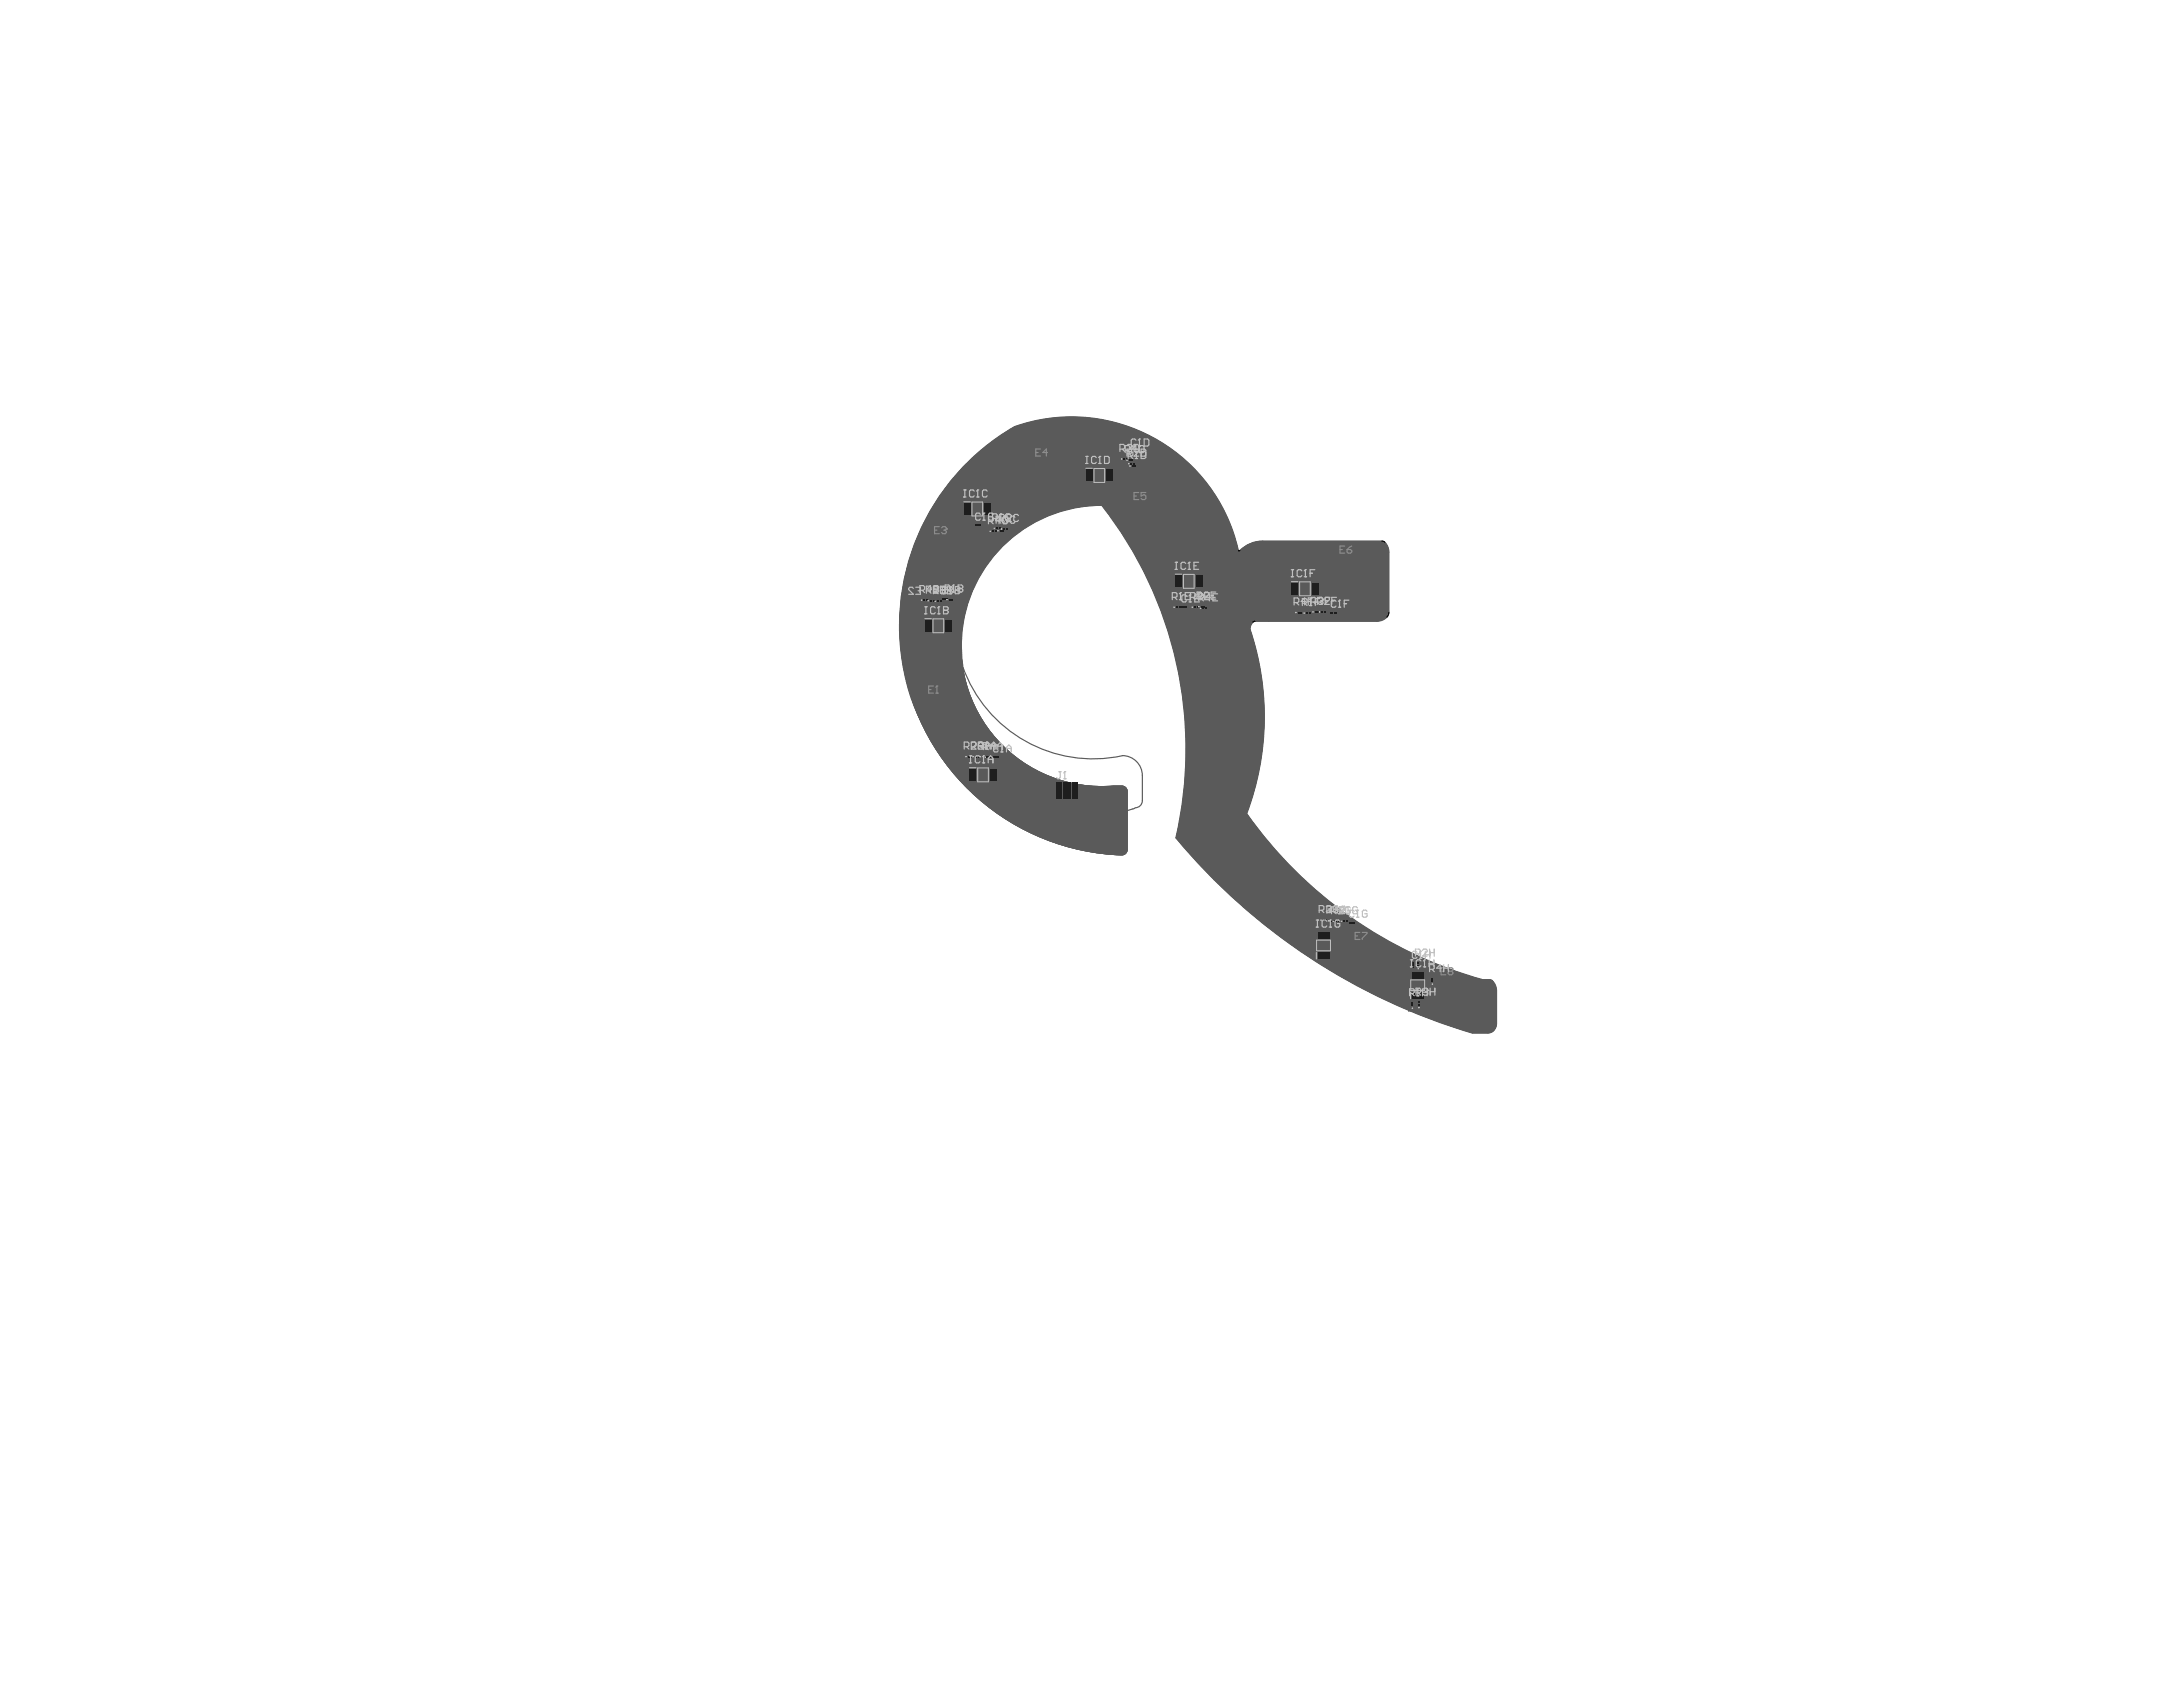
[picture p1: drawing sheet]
<svg xmlns="http://www.w3.org/2000/svg" width="279mm" height="216mm" viewBox="0 0 279 216" stroke-linecap="round" stroke-linejoin="round" font-family="sans-serif">
<path d="M123.4 59.7a29.1 29.1 0 0 1 6.4-5.1 21.9 21.9 0 0 1 28.7 15.9h.2a4.1 4.1 0 0 1 2.7-1.3h15.5a1.4 1.4 0 0 1 .9 1.4v7.8a1.48 1.48 0 0 1-1.5 1.1h-15.6a.86 .86 0 0 0-.7 1 35.1 35.1 0 0 1-.4 23.6 54.9 54.9 0 0 0 30.2 21.3h.9a1.4 1.4 0 0 1 .8 1.3v4.4a1.18 1.18 0 0 1-1 1.1h-2.1a78.2 78.2 0 0 1-37.9-25 50.5 50.5 0 0 0-9.5-42.5 18 18 0 0 0-17.9 18.7 18 18 0 0 0 19.4 17.1l1.3 .1 .3 .1 .2 .4v7.7a.75 .75 0 0 1-.8 .7 29.4 29.4 0 0 1-26.2-18.4 29.4 29.4 0 0 1 6.1-31.4z" fill="#5a5a5a"/>
<g fill="none" stroke="#5a5a5a" stroke-width=".13">
<path d="M138.8 59.8h3.8v2.1h-3.8zM139.8 60h1.8v1.7h-1.8zM140.2 60l-.4 .3M143.2 58.2h1.5v1h-1.5zM143.9 58.4h1.5v1h-1.5zM144.3 59.1h1.4v1h-1.4zM144.3 58.8v-.1h-.4v.1h1.7v1h-1.5v-1M144.6 58.8h.3v.2h-.3zM144.6 57.5h.9v.5h-.9zM144.8 59.3h.4v.1h-.4zM144.9 57.7h.3v.2h-.3zM145 59.6h.3v.1h-.3z"/>
<path d="M117.6 76.3h1.5v1h-1.5zM118.2 79h3.8v2.2h-3.8zM118.3 76.7h.4v.2h-.4zM118.4 76.4h1.5v1h-1.5zM119.1 76.8h.4v.2h-.4zM119.2 79.2h1.8v1.8h-1.8zM119.6 79.2l-.4 .4M120 76.9h.4v.1h-.4zM120.5 76.4v.5h.8v-.5l-2 .1v1h1.5v-1.3h1.5v1h-1.5M120.7 76.6h.4v.1h-.4zM121.5 76.6h.4v.2h-.4zM123.2 64.1h3.8v2.1h-3.8z"/>
<path d="M124.2 64.3h1.8v1.7h-1.8zM124.6 64.3l-.4 .3M124.7 67h.9v.5h-.9zM125 67.2h.3v.1h-.3zM126.4 67.5h1.5v1h-1.5zM126.9 67.1h1.5v1h-1.5zM127.1 67.9h.3v.2h-.3zM127.4 67.4h1.4v1h-1.4zM127.6 67.5h.4v.2h-.4zM127.8 67.2h1.5v1h-1.5zM128.1 67.8h.3v.2h-.3zM128.5 67.6h.4v.2h-.4z"/>
<path d="M149.9 77.2h1.5v1h-1.5zM150.3 73.3h3.7v2.2h-3.7zM150.6 77.6h.4v.2h-.4zM151.1 77.5h.9v.4h-.9zM151.3 73.5h1.7v1.8h-1.7zM151.4 77.6h.3v.2h-.3M151.6 73.5l-.3 .4M152.2 77.2h1.5v1h-1.5zM153.1 77.1h1.5v1h-1.5zM153.3 77.4h1.5v1h-1.5zM153.3 77.6h-.3v.2h.3M153.8 77.5h.3v.2h-.3z"/>
<path d="M154 77.8h.4v.2h-.4zM165.1 74.3h3.8v2.1h-3.8zM165.5 77.9h1.5v1h-1.5zM166.1 74.5h1.8v1.7h-1.8zM166.2 78.3h.4v.2h-.4zM166.5 74.5l-.4 .4M166.5 78h1.5v1h-1.5zM167.3 78.4h.3v.2h-.3zM167.7 77.8h2.3v1h-2.3zM168.4 78.2h.3v.2h-.3zM168.5 77.8v1M169.2 77.8v1"/>
<path d="M169.2 78.2h.4v.2h-.4zM170.3 78.2h.8v.4h-.8zM170.5 78.3h.4v.2h-.4zM123.3 96.3h3.3v1h-3.3zM123.9 98.1h3.8v2.1h-3.8zM124 96.7h.3v.2h-.3zM124.2 96.3v1M124.8 96.3v1M124.9 96.7h.3v.2h-.3zM124.9 98.3h1.8v1.8h-1.8zM125.1 96.3v1M125.3 98.3l-.4 .4"/>
<path d="M125.7 96.3v1M125.8 96.4h1.4v1h-1.4zM125.8 96.7h.3v.2h-.3zM126.5 96.8h.3v.2h-.3zM127 96.7h.9v.4h-.9zM127.3 96.8h.3v.2h-.3M168.3 119.1h2.2v3.8h-2.2zM168.7 117.3h1.5v1h-1.5zM169.4 117.7h.4v.2h-.4zM169.7 117.3h1.5v1h-1.5zM170.3 117.4h2.5v1h-2.5zM170.4 117.7h.4v.2h-.4z"/>
<path d="M171.3 117.4v1M171.4 117.8h-.4v.2h.4M171.8 117.4v1M172.1 117.8h.3v.2h-.3zM172.6 117.8h.8v.5h-.8zM172.8 118h.4v.2h-.4M168.5 120.1h1.8v1.8h-1.8zM168.5 121.5l.4 .4M180.3 127.9h1v1.5h-1zM180.4 124.2h2.1v3.8h-2.1zM180.6 125.2h1.7v1.8h-1.7zM180.6 126.6l.3 .4"/>
<path d="M180.6 123.1h.5v.9h-.5zM180.7 128.3h.2v.4h-.2zM180.8 123.4h.1v.3h-.1zM181 122.8h1v1.5h-1zM181.1 127.8h1v1.5h-1zM181.4 123.3h.2v.3h-.2zM181.5 128.2h.2v.4h-.2zM182.8 124.8h1v1.5h-1zM183.2 125.2h.2v.4h-.2z"/>
</g>
<path d="M158.5 70.5a21.9 21.9 0 0 0-28.7-15.9 29.4 29.4 0 0 0-13.8 32.6M160.4 79.6a1.27 1.27 0 0 0-.4 .9 35.2 35.2 0 0 1-.4 23.6 54.9 54.9 0 0 0 30.2 21.3h.9a1.4 1.4 0 0 1 .8 1.4v4.2a1.18 1.18 0 0 1-1.1 1.2h-2a78.3 78.3 0 0 1-37.9-25 50.5 50.5 0 0 0-9.5-42.5 18 18 0 0 0-17.8 20.5M176.9 69.2h-15.3a4.1 4.1 0 0 0-2.9 1.2M177.2 69.4a1.82 1.82 0 0 1 .6 1.3v7.7M177.5 79a1.82 1.82 0 0 1-1.3 .5h-15.5M116 87.2a22.6 22.6 0 0 0 29.3 16.2M123.2 85.3a17.7 17.7 0 0 0 20.4 11.4M143.6 96.7a2.57 2.57 0 0 1 2.6 2.6v3.2a.91 .91 0 0 1-.9 .9" fill="none" stroke="#5a5a5a" stroke-width=".15"/>
<g fill="none" stroke="#8c8c8c" stroke-width=".15">
<path d="M132.6 57.9h.3M133.2 57.5h-.6v.9h.6M134.1 57.9h-.6l.4-.4v.9M119.6 67.9h.3M120.2 67.4h-.6v.9h.6M120.5 67.5l.2-.1h.3l.1 .1v.2M120.8 67.9h.2M121 67.9l.1 .1v.2l-.1 .1h-.3l-.2-.1M121.1 67.7h.1M121.1 67.7l-.1 .2M145.1 63.5h.3M145.7 63h-.6v.9h.6"/>
<path d="M146.7 63h-.7v.5l.5-.2 .2 .2v.3l-.2 .1h-.3l-.2-.1M171.5 70.3h.3M172.1 69.9h-.6v.9h.6M172.4 70.3h.5l.1 .2v.1l-.1 .2h-.3l-.2-.2zM173 69.9l-.6 .4M118.9 88.3h.3M119.5 87.8h-.6v.9h.6M119.8 88.7h.3M119.9 87.8h.1M119.9 87.8v.9M119.9 87.8l-.1 .2M173.4 119.8h.3"/>
<path d="M174.1 119.3h-.7v.9h.7M174.4 119.3h.6v.2l-.6 .6v.1M184.4 124.3h.3M185 123.8h-.6v.9h.6M185.5 124.3l-.2-.2v-.1l.2-.2h.3l.2 .2v.1l-.2 .2M185.5 124.3l-.2 .1v.2l.2 .1h.3l.2-.1v-.2l-.2-.1M185.5 124.3h.3"/>
</g>
<path d="M158.7 70.4l-.2 .1M160.7 79.5l-.3 .1M176.9 69.2l.3 .2M177.8 78.4l-.3 .6" fill="none" stroke="#000" stroke-width=".15"/>
<g fill="#5a5a5a">
<circle cx="119.2" cy="79.5" r="2.96"/>
<circle cx="121.7" cy="92.2" r="2.96"/>
<circle cx="176.3" cy="123.7" r="2.96"/>
<circle cx="187.3" cy="128.2" r="2.96"/>
<circle cx="122.5" cy="71.8" r="2.96"/>
<circle cx="135.4" cy="61.8" r="2.96"/>
<circle cx="148" cy="67.4" r="2.96"/>
<circle cx="174.4" cy="74.2" r="2.96"/>
</g>
<path d="M135.2 100.2v2M135.5 100.2v2M135.8 100.2v2M136.1 100.2v2M136.4 100.2v2M136.7 100.2v2M137 100.2v2M137.3 100.2v2M137.6 100.2v2M137.9 100.2v2" fill="none" stroke="#1e1e1e" stroke-width=".21"/>
<g fill="#1e1e1e">
<path d="M183.2 125.5h.2v.2h-.2z" fill-rule="evenodd"/>
<path d="M183.2 125.1h.2v.2h-.2z" fill-rule="evenodd"/>
<path d="M181.5 128.5h.2v.2h-.2z" fill-rule="evenodd"/>
<path d="M181.5 128.2h.2v.1h-.2z" fill-rule="evenodd"/>
<path d="M181.4 123.5h.2v.2h-.2z" fill-rule="evenodd"/>
<path d="M181.4 123.2h.2v.1h-.2z" fill-rule="evenodd"/>
<path d="M180.7 127h.3v.8h-.3z" fill-rule="evenodd"/>
<path d="M181.1 127h.3v.8h-.3z" fill-rule="evenodd"/>
<path d="M181.5 127h.3v.8h-.3z" fill-rule="evenodd"/>
<path d="M181.9 127h.3v.8h-.3z" fill-rule="evenodd"/>
<path d="M181.9 124.4h.3v.8h-.3z" fill-rule="evenodd"/>
<path d="M181.5 124.4h.3v.8h-.3z" fill-rule="evenodd"/>
<path d="M181.1 124.4h.3v.8h-.3z" fill-rule="evenodd"/>
<path d="M180.7 124.4h.3v.8h-.3z" fill-rule="evenodd"/>
<path d="M180.7 123.6h.3v.3h-.3z" fill-rule="evenodd"/>
<path d="M180.7 123.2h.3v.3h-.3z" fill-rule="evenodd"/>
<path d="M180.7 128.6h.2v.2h-.2z" fill-rule="evenodd"/>
<path d="M180.7 128.2h.2v.2h-.2z" fill-rule="evenodd"/>
<path d="M126.4 96.8h.2v.2h-.2z" fill-rule="evenodd"/>
<path d="M126.7 96.8h.2v.2h-.2z" fill-rule="evenodd"/>
<path d="M124.8 96.7h.2v.2h-.2z" fill-rule="evenodd"/>
<path d="M125.2 96.7h.1v.2h-.1z" fill-rule="evenodd"/>
<path d="M123.9 96.7h.2v.2h-.2z" fill-rule="evenodd"/>
<path d="M124.2 96.7h.2v.2h-.2z" fill-rule="evenodd"/>
<path d="M127.1 96.8h.3v.2h-.3z" fill-rule="evenodd"/>
<path d="M127.5 96.8h.3v.2h-.3z" fill-rule="evenodd"/>
<path d="M126.7 98.5h.9v.2h-.9z" fill-rule="evenodd"/>
<path d="M126.7 98.8h.9v.3h-.9z" fill-rule="evenodd"/>
<path d="M126.7 99.2h.9v.3h-.9z" fill-rule="evenodd"/>
<path d="M126.7 99.6h.9v.3h-.9z" fill-rule="evenodd"/>
<path d="M124.1 99.6h.8v.3h-.8z" fill-rule="evenodd"/>
<path d="M124.1 99.2h.8v.3h-.8z" fill-rule="evenodd"/>
<path d="M124.1 98.8h.8v.3h-.8z" fill-rule="evenodd"/>
<path d="M124.1 98.5h.8v.2h-.8z" fill-rule="evenodd"/>
<path d="M125.7 96.7h.2v.2h-.2z" fill-rule="evenodd"/>
<path d="M126.1 96.7h.1v.2h-.1z" fill-rule="evenodd"/>
<path d="M172.7 117.9h.2v.3h-.2z" fill-rule="evenodd"/>
<path d="M173 117.9h.3v.3h-.3z" fill-rule="evenodd"/>
<path d="M168.7 119.3h.3v.8h-.3z" fill-rule="evenodd"/>
<path d="M169.1 119.3h.2v.8h-.2z" fill-rule="evenodd"/>
<path d="M169.5 119.3h.2v.8h-.2z" fill-rule="evenodd"/>
<path d="M169.8 119.3h.3v.8h-.3z" fill-rule="evenodd"/>
<path d="M169.8 121.9h.3v.8h-.3z" fill-rule="evenodd"/>
<path d="M169.5 121.9h.2v.8h-.2z" fill-rule="evenodd"/>
<path d="M169.1 121.9h.2v.8h-.2z" fill-rule="evenodd"/>
<path d="M168.7 121.9h.3v.8h-.3z" fill-rule="evenodd"/>
<path d="M172 117.8h.1v.2h-.1z" fill-rule="evenodd"/>
<path d="M172.3 117.8h.2v.2h-.2z" fill-rule="evenodd"/>
<path d="M169.3 117.7h.2v.2h-.2z" fill-rule="evenodd"/>
<path d="M169.7 117.7h.2v.2h-.2z" fill-rule="evenodd"/>
<path d="M170.3 117.7h.2v.2h-.2z" fill-rule="evenodd"/>
<path d="M170.7 117.7h.1v.2h-.1z" fill-rule="evenodd"/>
<path d="M170.9 117.8h.2v.2h-.2z" fill-rule="evenodd"/>
<path d="M171.3 117.8h.1v.2h-.1z" fill-rule="evenodd"/>
<path d="M170.3 78.3h.3v.2h-.3z" fill-rule="evenodd"/>
<path d="M170.7 78.3h.3v.2h-.3z" fill-rule="evenodd"/>
<path d="M167.9 74.6h.9v.3h-.9z" fill-rule="evenodd"/>
<path d="M167.9 75h.9v.3h-.9z" fill-rule="evenodd"/>
<path d="M167.9 75.4h.9v.3h-.9z" fill-rule="evenodd"/>
<path d="M167.9 75.8h.9v.3h-.9z" fill-rule="evenodd"/>
<path d="M165.3 75.8h.8v.3h-.8z" fill-rule="evenodd"/>
<path d="M165.3 75.4h.8v.3h-.8z" fill-rule="evenodd"/>
<path d="M165.3 75h.8v.3h-.8z" fill-rule="evenodd"/>
<path d="M165.3 74.6h.8v.3h-.8z" fill-rule="evenodd"/>
<path d="M167.2 78.4h.1v.2h-.1z" fill-rule="evenodd"/>
<path d="M167.5 78.4h.2v.2h-.2z" fill-rule="evenodd"/>
<path d="M168.3 78.2h.2v.2h-.2z" fill-rule="evenodd"/>
<path d="M168.7 78.2h.1v.2h-.1z" fill-rule="evenodd"/>
<path d="M166.1 78.3h.2v.2h-.2z" fill-rule="evenodd"/>
<path d="M166.5 78.3h.2v.2h-.2z" fill-rule="evenodd"/>
<path d="M169.1 78.2h.2v.2h-.2z" fill-rule="evenodd"/>
<path d="M169.5 78.2h.2v.2h-.2z" fill-rule="evenodd"/>
<path d="M120.6 76.5h.2v.3h-.2z" fill-rule="evenodd"/>
<path d="M121 76.5h.2v.3h-.2z" fill-rule="evenodd"/>
<path d="M121 79.4h.8v.2h-.8z" fill-rule="evenodd"/>
<path d="M121 79.8h.8v.2h-.8z" fill-rule="evenodd"/>
<path d="M121 80.1h.8v.3h-.8z" fill-rule="evenodd"/>
<path d="M121 80.5h.8v.3h-.8z" fill-rule="evenodd"/>
<path d="M118.4 80.5h.8v.3h-.8z" fill-rule="evenodd"/>
<path d="M118.4 80.1h.8v.3h-.8z" fill-rule="evenodd"/>
<path d="M118.4 79.8h.8v.2h-.8z" fill-rule="evenodd"/>
<path d="M118.4 79.4h.8v.2h-.8z" fill-rule="evenodd"/>
<path d="M126 64.4h.8v.3h-.8z" fill-rule="evenodd"/>
<path d="M126 64.8h.8v.3h-.8z" fill-rule="evenodd"/>
<path d="M126 65.2h.8v.3h-.8z" fill-rule="evenodd"/>
<path d="M126 65.6h.8v.3h-.8z" fill-rule="evenodd"/>
<path d="M123.4 65.6h.8v.3h-.8z" fill-rule="evenodd"/>
<path d="M123.4 65.2h.8v.3h-.8z" fill-rule="evenodd"/>
<path d="M123.4 64.8h.8v.3h-.8z" fill-rule="evenodd"/>
<path d="M123.4 64.4h.8v.3h-.8z" fill-rule="evenodd"/>
<path d="M141.6 60.1h.8v.3h-.8z" fill-rule="evenodd"/>
<path d="M141.6 60.5h.8v.3h-.8z" fill-rule="evenodd"/>
<path d="M141.6 60.9h.8v.3h-.8z" fill-rule="evenodd"/>
<path d="M141.6 61.3h.8v.3h-.8z" fill-rule="evenodd"/>
<path d="M139 61.3h.8v.3h-.8z" fill-rule="evenodd"/>
<path d="M139 60.9h.8v.3h-.8z" fill-rule="evenodd"/>
<path d="M139 60.5h.8v.3h-.8z" fill-rule="evenodd"/>
<path d="M139 60.1h.8v.3h-.8z" fill-rule="evenodd"/>
<path d="M153 73.7h.9v.3h-.9z" fill-rule="evenodd"/>
<path d="M153 74.1h.9v.2h-.9z" fill-rule="evenodd"/>
<path d="M153 74.5h.9v.2h-.9z" fill-rule="evenodd"/>
<path d="M153 74.8h.9v.3h-.9z" fill-rule="evenodd"/>
<path d="M150.4 74.8h.9v.3h-.9z" fill-rule="evenodd"/>
<path d="M150.4 74.5h.9v.2h-.9z" fill-rule="evenodd"/>
<path d="M150.4 74.1h.9v.2h-.9z" fill-rule="evenodd"/>
<path d="M150.4 73.7h.9v.3h-.9z" fill-rule="evenodd"/>
<path d="M144.9 59.6h.2v.1h-.2z" fill-rule="evenodd"/>
<path d="M145.2 59.6h.2v.1h-.2z" fill-rule="evenodd"/>
<path d="M150.5 77.6h.2v.2h-.2z" fill-rule="evenodd"/>
<path d="M150.9 77.6h.2v.2h-.2z" fill-rule="evenodd"/>
<path d="M119 76.8h.2v.2h-.2z" fill-rule="evenodd"/>
<path d="M119.4 76.8h.2v.2h-.2z" fill-rule="evenodd"/>
<path d="M128.4 67.6h.2v.2h-.2z" fill-rule="evenodd"/>
<path d="M128.8 67.6h.2v.2h-.2z" fill-rule="evenodd"/>
<path d="M144.7 59.3h.2v.1h-.2z" fill-rule="evenodd"/>
<path d="M145.1 59.3h.2v.1h-.2z" fill-rule="evenodd"/>
<path d="M153.7 77.5h.2v.2h-.2z" fill-rule="evenodd"/>
<path d="M154 77.5h.2v.2h-.2z" fill-rule="evenodd"/>
<path d="M119.9 76.9h.2v.1h-.2z" fill-rule="evenodd"/>
<path d="M120.3 76.9h.2v.1h-.2z" fill-rule="evenodd"/>
<path d="M128 67.8h.2v.2h-.2z" fill-rule="evenodd"/>
<path d="M128.3 67.8h.2v.2h-.2z" fill-rule="evenodd"/>
<path d="M143.8 58.7h.2v.1h-.2z" fill-rule="evenodd"/>
<path d="M144.2 58.7h.2v.1h-.2z" fill-rule="evenodd"/>
<path d="M152.9 77.6h.1v.2h-.1z" fill-rule="evenodd"/>
<path d="M153.2 77.6h.2v.2h-.2z" fill-rule="evenodd"/>
<path d="M118.2 76.7h.2v.2h-.2z" fill-rule="evenodd"/>
<path d="M118.6 76.7h.2v.2h-.2z" fill-rule="evenodd"/>
<path d="M127 67.9h.2v.2h-.2z" fill-rule="evenodd"/>
<path d="M127.4 67.9h.1v.2h-.1z" fill-rule="evenodd"/>
<path d="M144.5 58.8h.2v.2h-.2z" fill-rule="evenodd"/>
<path d="M144.9 58.8h.1v.2h-.1z" fill-rule="evenodd"/>
<path d="M153.9 77.8h.2v.2h-.2z" fill-rule="evenodd"/>
<path d="M154.3 77.8h.2v.2h-.2z" fill-rule="evenodd"/>
<path d="M124.8 67.1h.3v.3h-.3z" fill-rule="evenodd"/>
<path d="M125.2 67.1h.3v.3h-.3z" fill-rule="evenodd"/>
<path d="M144.7 57.6h.3v.3h-.3z" fill-rule="evenodd"/>
<path d="M145.1 57.6h.3v.3h-.3z" fill-rule="evenodd"/>
<path d="M151.2 77.6h.3v.2h-.3z" fill-rule="evenodd"/>
<path d="M151.6 77.6h.3v.2h-.3z" fill-rule="evenodd"/>
<path d="M121.5 76.6h.1v.2h-.1z" fill-rule="evenodd"/>
<path d="M121.8 76.6h.2v.2h-.2z" fill-rule="evenodd"/>
<path d="M127.5 67.5h.2v.2h-.2z" fill-rule="evenodd"/>
<path d="M127.9 67.5h.2v.2h-.2z" fill-rule="evenodd"/>
</g>
<g fill="none" stroke="#c0c0c0" stroke-width=".13">
<path d="M139 59.9h.8M140 60h1.4v1.7h-1.4zM118.4 79.2h.8M119.4 79.2h1.4v1.8h-1.4zM123.4 64.2h.8M124.4 64.3h1.4v1.7h-1.4zM150.4 73.5h.9M151.5 73.5h1.3v1.8h-1.3zM165.3 74.4h.8M166.3 74.5h1.4v1.7h-1.4zM124.1 98.2h.8M125.1 98.3h1.4v1.8h-1.4z"/>
<path d="M168.5 121.9v.8M168.5 120.3h1.8v1.4h-1.8zM180.5 127v.8M180.6 125.4h1.7v1.4h-1.7z"/>
<circle cx="143.6" cy="58.7" r=".03"/>
<circle cx="144.2" cy="58.9" r=".03"/>
<circle cx="144.5" cy="59.3" r=".03"/>
<circle cx="144.6" cy="59.6" r=".03"/>
<circle cx="118" cy="76.8" r=".03"/>
<circle cx="118.8" cy="76.9" r=".03"/>
<circle cx="119.7" cy="77" r=".03"/>
<circle cx="121.2" cy="76.7" r=".03"/>
<circle cx="126.7" cy="68" r=".03"/>
<circle cx="127.3" cy="67.6" r=".03"/>
<circle cx="127.7" cy="67.9" r=".03"/>
<circle cx="128.2" cy="67.7" r=".03"/>
<circle cx="150.3" cy="77.7" r=".03"/>
<circle cx="152.6" cy="77.7" r=".03"/>
<circle cx="153.4" cy="77.6" r=".03"/>
<circle cx="153.6" cy="77.9" r=".03"/>
<circle cx="165.9" cy="78.4" r=".03"/>
<circle cx="166.9" cy="78.5" r=".03"/>
<circle cx="168" cy="78.3" r=".03"/>
<circle cx="168.9" cy="78.3" r=".03"/>
<circle cx="123.6" cy="96.8" r=".03"/>
<circle cx="124.5" cy="96.8" r=".03"/>
<circle cx="125.4" cy="96.8" r=".03"/>
<circle cx="126.1" cy="96.9" r=".03"/>
<circle cx="169.1" cy="117.8" r=".03"/>
<circle cx="170" cy="117.8" r=".03"/>
<circle cx="170.6" cy="117.9" r=".03"/>
<circle cx="171.7" cy="117.9" r=".03"/>
<circle cx="180.8" cy="129" r=".03"/>
<circle cx="181.5" cy="124" r=".03"/>
<circle cx="181.6" cy="129" r=".03"/>
<circle cx="183.3" cy="125.9" r=".03"/>
</g>
<g fill="none" stroke="#c0c0c0" stroke-width=".15">
<path d="M139 58.4h.3M139 59.3h.3M139.1 58.4v.9M140.3 58.6l-.1-.2h-.3l-.2 .2v.6l.2 .1h.3l.1-.1M140.6 59.3h.3M140.8 58.4h.1M140.8 58.4v.9M140.8 58.4l-.2 .2M141.4 58.4h.4l.2 .2v.6l-.2 .1h-.4zM143.3 57.5h.5l.1-.2v-.3l-.1-.1h-.5v.9M143.6 57.5l.3 .3M144 57.6h.5l.1-.1v-.3l-.1-.2h-.5v.9"/>
<path d="M144.2 57l.2-.1h.3l.1 .1v.2M144.2 57.6l.2 .2M144.3 57.6l.3 .3M144.4 57.8h.4l.2 .1v.3l-.2 .2M144.4 58.4h.4M144.4 57.8v.9M144.5 57.3h.2M144.5 58.1l.3 .3M144.7 57.8l.1-.2-.1-.1h-.5v.9M144.7 57.3l.1 .2v.4l-.1 .2h-.5M144.7 58.4l.3 .3M144.8 57.2h.1"/>
<path d="M144.8 57.2l-.1 .1M145.3 58.7h.3M145.3 57.5l-.2 .1M145.4 57.9v-.9l-.5 .5h.7l.1 .1-.1 .2h-.5v-.9h.5l.1 .1v.8l-.6 .6h.6M145.4 56.3l-.2-.1h-.3l-.1 .1v.6l.1 .2h.3l.2-.2M145.4 57.8h.1M145.4 57.8l-.1 .1M145.4 57.8v.9M145.7 57.1h.3M145.8 57h.5l.1 .2v.6l-.1 .1h-.5zM145.8 56.2h.1M145.8 56.2v.9"/>
<path d="M145.8 56.2l-.1 .1M146 57.8h.5l.2 .1M146 57.5h.5l.2 .1v.9l-.2 .2h-.5zM146.4 56.2h.5l.1 .1v.6l-.1 .2h-.5zM146.7 58.2l-.2 .2h-.5M116.9 75.3l-.1-.1h-.3l-.2 .1v.2l.6 .6h-.6M117.2 75.2h.6v.9h-.6M117.5 75.6h.3M117.7 75.5h.5l.1-.1v-.3l-.1-.2h-.5v.9M118 75.5l.3 .3M118.3 77.7h.3M118.3 78.6h.3"/>
<path d="M118.5 77.7v.9M118.6 75.6h.4l.2-.1v-.3l-.2-.2h-.4v.9M118.9 75.6l.3 .3M119.2 75.4h-.6l.5-.5v.9M119.5 75.2l.1-.2h.3l.2 .2v.3l-.2 .2h-.4M119.5 75.4h.1M119.5 75.4h.5l.1 .1v.2l-.1 .1h-.5v-.9h.5l.1 .2v.1l-.6 .7h.6M119.7 77.8l-.1-.1h-.3l-.2 .1v.6l.2 .2h.3l.1-.2M119.8 75.7l.3 .3M120 78.6h.3M120.1 75.2l-.2-.1h-.4v.9M120.2 77.7h.1"/>
<path d="M120.2 77.7v.9M120.2 77.7l-.2 .1M120.4 75.5h.1M120.4 75.5h.4M120.4 75.2l.1-.1h.3l.2 .1M120.7 75.5h.1M120.8 78.1h.1M120.8 77.7h.4l.2 .1v.2l-.2 .1 .2 .2v.1l-.2 .2h-.4zM120.8 78.1h.4M120.8 75.5l.2 .1M120.8 75.5l.2 .2M121 75.2l-.2-.2h-.4v.9h.4l.2-.1"/>
<path d="M121 75.3l-.2 .2M121 75.4h.1M121 75.4l-.2 .1M121 75.5h.4l.2-.2v-.3l-.2-.1h-.4v.9l-.2 .2M121.2 75.2l-.1-.1h-.3l-.2 .1v.6l.2 .2M121.2 75.8l-.1 .2h-.6l-.1-.2M121.3 75.5h.1M121.3 75.5h.4M121.3 75.5l.3 .3M121.7 75.1h.1M121.7 75.1v.9M121.7 75.1l-.2 .1"/>
<path d="M121.7 75.5l.2-.1v-.2l-.2-.1h-.4v.9h.5M121.7 75.5l.2 .2v.1l-.2 .2M121.9 75.8h.3M122 74.9h.1M122 74.9l-.1 .1M122 74.9v.9M122.3 75.5h.1M122.3 75.1h.4l.2 .1v.2l-.2 .1 .2 .2v.1l-.2 .2h-.4zM122.3 75.5h.4M122.6 75.3h.1M122.6 74.9h.5l.1 .1v.2l-.1 .1 .1 .2v.1l-.1 .2h-.5zM122.6 75.3h.5"/>
<path d="M123.3 62.7h.3M123.3 63.6h.3M123.5 62.7v.9M124.7 62.9l-.2-.2h-.3l-.1 .2v.6l.1 .1h.3l.2-.1M125 63.6h.3M125.1 62.7h.1M125.1 62.7v.9M125.1 62.7l-.1 .2M125.5 65.8l-.2-.1h-.3l-.1 .1v.6l.1 .2h.3l.2-.2M125.8 66.6h.3M125.9 65.7h.1M125.9 65.7v.9"/>
<path d="M125.9 65.7l-.1 .1M126.3 62.9l-.1-.2h-.3l-.2 .2v.6l.2 .1h.3l.1-.1M126.5 66.1h.5l.1 .2v.3l-.1 .1h-.5M126.5 66.4l.2 .2h.3l.1-.2M126.8 66.7l.3 .3M127 66.4h.5l.1-.2v-.3l-.1-.1h-.5v.9M127.1 65.8l-.1-.1h-.3l-.2 .1v1.2M127.3 66.4l.3 .3M127.8 66.7l.3 .3M127.9 66.4h.5l.1-.1v-.3l-.1-.2h-.5v.9M128 66.6h-.6l.5-.5v.9M128.1 65.8h.1"/>
<path d="M128.1 65.8l-.2 .1M128.1 65.8v.9M128.1 66.5l-.2 .2M128.1 66.2l-.2-.1h-.4v.9M128.2 66.7h-.7M128.2 66.4l.3 .3M128.4 66.8l.1 .2h.3M128.5 66.1h.3l.1 .2M128.7 66.5l.1 .2h.3l.2-.2M128.7 66.5h.1M128.8 66l.2-.2h.3l.1 .2v.1l-.6 .6h.6M129 66.4h.1"/>
<path d="M129 66.4v-.2l-.2-.1h-.3l-.2 .2v.6l.2 .1h.3l.2-.2v-.1l-.2-.2M129 66.4l-.2 .1M129.3 65.9l-.2-.1h-.3l-.1 .1v.6M129.9 66.2l-.1-.1h-.4l-.1 .1v.6l.1 .2h.4l.1-.2M130.4 66l-.2-.2h-.3l-.1 .2v.6l.1 .1h.3l.2-.1M150 76.4h.5l.1-.1v-.3l-.1-.2h-.5v.9M150.3 76.4l.3 .3M150.4 72h.3M150.4 72.9h.3M150.6 72v.9M150.9 76.7h.3M151.1 75.8h.1"/>
<path d="M151.1 75.8l-.2 .2M151.1 75.8v.9M151.7 76.3h.3M151.8 72.1l-.2-.1h-.3l-.1 .1v.6l.1 .2h.3l.2-.2M151.9 76.3l-.2-.2h-.3l-.1 .2v.6l.1 .1h.3l.2-.1M152.1 72.9h.3M152.2 77h.3M152.2 72h.1M152.2 72v.9M152.2 72l-.1 .1M152.3 75.8h-.6v.9h.6M152.3 76.1h.1"/>
<path d="M152.3 76.1v.9M152.3 76.1l-.1 .2M152.4 76.4h.4l.2-.1v-.3l-.2-.2h-.4v.9M152.7 76.4l.3 .3M152.8 72.4h.3M152.9 76.6h.3M153.3 76.6l.1 .1h.3l.3-.3v-.3l-.3-.3h-.5v.9M153.4 72h-.6v.9h.6M153.5 76.4l.5 .5M153.5 76.1h-.6v.9h.6M153.6 76.3h.1l.2 .1v.2h-.5M153.7 75.8h-.3l-.1 .2"/>
<path d="M153.8 75.9v.3M153.9 76.1h.1M153.9 76.1v-.1h-.5v.9M153.9 76.1l-.2 .3h-.5M154.1 75.9l.2-.1h.3l.1 .1v.2M154.2 76.3h.3M154.3 76.4h.6M154.7 76.7h-.6l.7-.7v.9M154.8 75.8h-.6v.9h.6M155 76.2h.3M155.2 76.4h.3M155.6 75.8h-.6v.9h.6"/>
<path d="M155.8 76h-.6v.9h.6M165.3 72.9h.3M165.3 73.8h.3M165.4 72.9v.9M165.6 77.1h.5l.1-.1v-.3l-.1-.2h-.5v.9M165.9 77.1l.3 .3M166.6 73.1l-.1-.2h-.3l-.2 .2v.6l.2 .1h.3l.1-.1M166.7 77.2h.4l.2-.1v-.4l-.2-.1h-.4v.9M166.9 73.8h.3M167 77.2l.3 .3M167.1 72.9h.1M167.1 72.9v.9"/>
<path d="M167.1 72.9l-.2 .2M167.1 77h-.6l.5-.5v.9M167.4 77h.3M167.6 77.5h.3M167.7 73.4h.3M167.7 76.6h.1M167.7 76.6l-.1 .1M167.7 76.6v.9M167.8 77.1h.5l.1-.2v-.3l-.1-.2h-.5v1M168 76.5h-.6v.9M168.1 77.1l.3 .3M168.3 72.9h-.6v.9"/>
<path d="M168.9 76.4l-.2 .2M168.9 76.6h-.6v.9M168.9 77.1l.3 .3M169 76.9h.2M169.1 76.4l.1 .2v.3l-.1 .2h-.8M169.2 76.9l.1 .2v.1l-.1 .2h-.3l-.2-.2M169.3 76.7h.1M169.3 76.7v-.1l-.1-.2h-.6v1M169.3 76.7l-.1 .2M169.6 76.9h.3M169.7 76.4l-.2 .2M170 76.4l.1 .2v.1l-.6 .7h.6"/>
<path d="M170.2 76.4h-.6v1M170.5 76.9h.3M171 77l-.2-.2h-.3l-.1 .2v.6l.1 .1h.3l.2-.1M171.1 76.4h-.6v1M171.3 77.7h.3M171.4 76.8h.1M171.4 76.8v.9M171.4 76.8l-.1 .2M172 77.3h.3M172.6 76.8h-.6v.9M123.4 95.6h.5l.1-.2v-.3l-.1-.1h-.5v.9M123.7 95.6l.3 .3"/>
<path d="M124.1 96.7h.3M124.1 97.6h.3M124.2 96.7v.9M124.3 95.6h.5l.1-.2v-.3l-.1-.1h-.5v.9M124.5 95l-.2 .1M124.6 95.6l.3 .3h-.6M124.9 95.3l-.6 .6M125.2 95.3l.3-.3 .3 .3M125.2 95.4h.6l-.1 .2h-.5M125.2 95.7l.2 .2h.3l.1-.2M125.4 95l-.2 .1M125.4 96.9l-.1-.2h-.3l-.2 .2v.6l.2 .1h.3l.1-.1"/>
<path d="M125.5 95.6l.3 .3v-.8l-.1-.1h-.5v.9M125.7 97.6h.3M125.8 95.3h.1M125.8 95.3l-.1 .1 .1 .2M125.9 96.7h.1M125.9 96.7l-.2 .2M125.9 96.7v.9M125.9 95.6h.4l.2-.1v-.3l-.2-.2h-.4v.9M126.1 95.4h.6M126.2 95.6l.3 .3M126.3 95h.1M126.3 95l-.2 .1"/>
<path d="M126.3 95v.9M126.4 95.9h-.3v-.6l.3-.3 .3 .3v.6M126.5 97.6v-.6l.3-.3 .3 .3v.6M126.5 97.2h.6M126.9 95.9v-.6l.3-.3 .3 .3v.6M126.9 95.4h.6M127.4 95.5h-.6l.5-.5v.9M127.7 95.9v-.6l.3-.3 .3 .3v.6M127.7 95.5h.6M127.8 95.5l-.2-.2h-.3l-.1 .2v.6l.1 .1h.3l.2-.1M128.1 96.2h.3M128.2 95.3h.1"/>
<path d="M128.2 95.3v.9M128.2 95.3l-.1 .2M128.8 96.2v-.6l.3-.3 .3 .3v.6M128.8 95.8h.6M135.5 98.8h.3M135.7 98.8v.7l-.2 .2h-.1l-.2-.2M136.1 99.7h.3M136.3 98.8h.1M136.3 98.8v.9M136.3 98.8l-.2 .1M168.5 117.7h.3M168.5 118.7h.3"/>
<path d="M168.6 117.7v1M168.8 116.5h.5l.1-.2v-.3l-.1-.1h-.5v.9M169.1 116.5l.3 .3M169.7 116l.2-.1h.3l.2 .2M169.8 117.9l-.1-.2h-.3l-.2 .2v.6l.2 .2h.3l.1-.2M170 116.3h.2M170.1 118.7h.3M170.1 116.6l.3 .3M170.2 116.3l.1 .2v.1l-.1 .2h-.3l-.2-.2M170.3 117.7h.1M170.3 117.7v1M170.3 117.7l-.2 .2"/>
<path d="M170.3 116h-.5v.9M170.3 116.2h.1M170.3 116v.2M170.3 116.2l-.1 .1M170.4 116.4l-.1 .2h-.5M170.4 116.6h.5l.1-.1v-.3l-.1-.2h-.5v.9M170.7 116.6l.3 .3M171.2 116l-.1-.1h-.3l-.2 .1v.6l.2 .2h.3l.1-.2v-.3h-.3M171.3 116.4h-.6l.5-.4v.9M171.5 117.9l-.2-.2h-.3l-.1 .2v.6l.1 .2h.3l.2-.2v-.3h-.3M171.5 116h.4l.2 .2v.3l-.2 .1h-.4M171.5 116l-.2 .2"/>
<path d="M171.5 116v.9M171.8 116l.1 .2v.1l-.6 .6h.6M171.8 116.6l.3 .3M171.9 116.4h.3M172.2 116.1l-.1-.1h-.3l-.2 .1v.6l.2 .2h.3l.1-.2M172.5 116h.1M172.5 116l-.1 .2M172.5 116v.9M172.8 116.2l-.1-.2h-.3l-.2 .2v.6l.2 .1h.3l.1-.1v-.3h-.3M173.3 116.6l-.1-.1h-.3l-.2 .1v.6l.2 .2h.3l.1-.2M173.6 117.4h.3M173.7 116.2l-.1-.2h-.3l-.2 .2v.6l.2 .1h.3l.1-.1v-.3h-.3"/>
<path d="M173.8 116.5h.1M173.8 116.5v.9M173.8 116.5l-.2 .1M175 116.6l-.2-.1h-.3l-.1 .1v.6l.1 .2h.3l.2-.2v-.3h-.3M180.4 127.1h.5l.1-.1v-.3l-.1-.2h-.5v.9M180.5 122.8h.3M180.5 123.7h.3M180.7 122.8v.9M180.7 127.1l.3 .3M181.2 122.1h.4l.2-.2v-.3l-.2-.1h-.4v.9M181.2 127.1h.5l.1-.2v-.3l-.1-.1h-.5v.9M181.3 127.4h.3"/>
<path d="M181.4 121.9l-.2-.2h-.3l-.1 .2v.6l.1 .1h.3l.2-.1M181.5 126.5h.1M181.5 126.5l-.2 .2M181.5 126.5v.9M181.5 122.1l.3 .3M181.5 127.1l.3 .3M181.7 122.6h.3M181.8 121.7h.1M181.8 121.7v.9M181.8 121.7l-.1 .2M181.9 123l-.2-.2h-.3l-.1 .2v.6l.1 .1h.3l.2-.1M182.1 126.5v.9"/>
<path d="M182.1 127h.6M182.1 121.6l.1-.1h.3l.2 .1v.2l-.6 .6h.6M182.1 126.6l.2-.1h.3l.1 .1v.2M182.2 123.7h.3M182.3 122.8h.1M182.3 122.8v.9M182.3 122.8l-.1 .2M182.4 121.7v.9M182.4 122.2h.6M182.4 126.9h.2M182.6 126.9l.1 .2v.1l-.1 .2h-.3l-.2-.2M182.7 126.5v.9"/>
<path d="M182.7 126.8h.1M182.7 126.8l-.1 .1M182.9 122.8v.9M182.9 123.3h.6M183 121.5v.9M183 121.9h.6M183 124.1h.4l.2-.2v-.3l-.2-.1h-.4v.9M183 121.7v.9M183 126.9h.6M183 126.5v.9M183.3 124.1l.3 .3M183.5 122.8v.9"/>
<path d="M183.6 121.5v.9M183.6 126.5v.9M184.5 123.9h-.6l.4-.4v.9M184.8 123.9h.6M184.8 123.5v.9M185.4 123.5v.9"/>
</g>
</svg>
